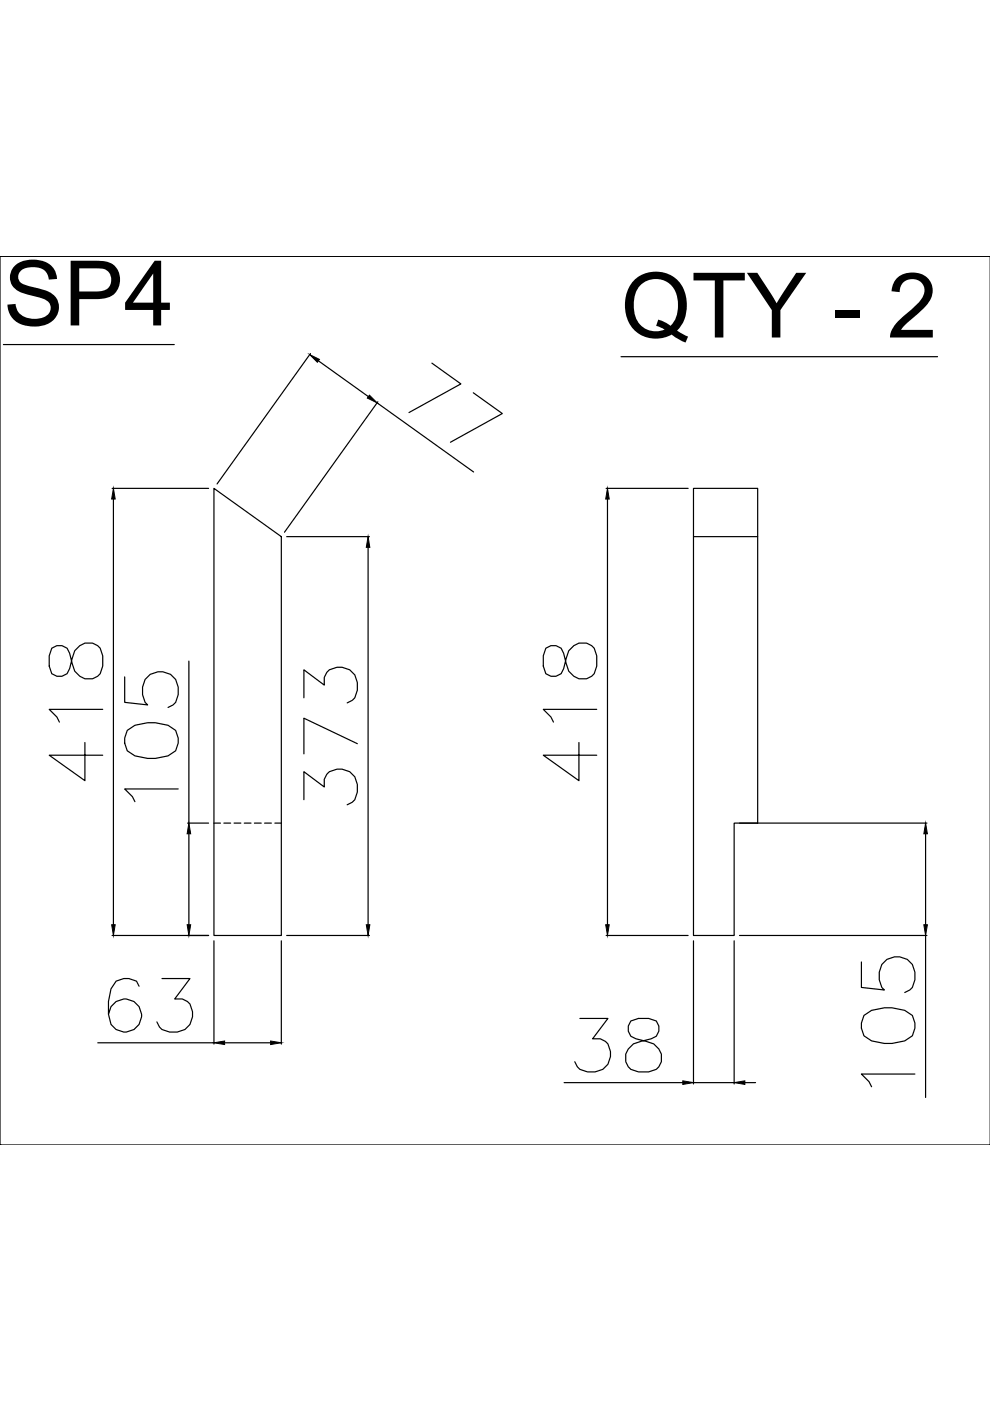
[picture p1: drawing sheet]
<svg xmlns="http://www.w3.org/2000/svg" width="210mm" height="297mm" viewBox="0 0 210 297" stroke-linecap="round" stroke-linejoin="round" font-family="sans-serif">
<defs><g id="words">
<g font-size="19.2">
<text x=".7" y="69">SP4</text>
<text x="131.7" y="71.6">QTY - 2 S</text>
</g>
</g></defs>
<!-- layer: 0 -->
<g fill="none" stroke="#000" stroke-width=".25">
<path d="M0 54.3h.1M0 54.3v188.5h210M0 54.3h210M.7 73.1h36.2M65.8 75l-19.8 27.6M67.5 76.5l10.6 7.6M91.6 77l6.1 4.4-11 6.1M131.7 75.6h67.1M80 85.4l20.4 14.7M80.1 85.2l-19.8 27.6M100.4 83.3l6.1 4.4-11 6.1M23.8 103.5h20.4"/>
<path d="M24 105.8v90.3M45.4 103.5l14.2 10.3v84.5h-14.2zM60.8 113.8h17.5M78 116v80.1M128.5 103.5h17.4M128.8 105.8v90.3M147 103.5h13.6v71h-4.9v23.8h-8.7zM147 113.8h13.6M11 137.4l-.6 1.7v2.1l.6 1.6a2.3 2.3 0 0 0 3.8-1l.5-2.2a3.4 3.4 0 0 1 2.2-3.1 3.4 3.4 0 0 1 3.7 .9l.6 1.7v2.1a2.97 2.97 0 0 1-1.8 2.6 2.97 2.97 0 0 1-3.1-.4l-1.1-1.1-1-3.8a2.3 2.3 0 0 0-3.8-1.1zM115.7 137.4l-.5 1.7v2.1l.5 1.6a2.29 2.29 0 0 0 3.8-1l.5-2.2a3.4 3.4 0 0 1 2.3-3.1 3.4 3.4 0 0 1 3.7 .9l.5 1.7v2.1a2.97 2.97 0 0 1-1.7 2.6 2.97 2.97 0 0 1-3.1-.4l-1.1-1.1-1.1-3.8a2.29 2.29 0 0 0-3.8-1.1zM18 157.4v8.1l-7.6-5.4h11.4M21.8 150.4h-11.4l1.7 1.6 .5 1.1"/>
<path d="M26.4 143.5v5.4l4.9 .6a4.4 4.4 0 0 1 .5-6.5 3.9 3.9 0 0 1 4.5 .1 3.9 3.9 0 0 1 1.5 4.2l-.6 1.6-.5 .6-1.1 .5M27 154.9l1.6-1.1 2.7-.6h1.6l2.7 .6 1.6 1.1 .6 1.6v1.1l-.6 1.6-1.6 1.1-2.7 .5h-1.6l-2.7-.5-1.6-1.1-.6-1.6v-1.1zM40 140.2v34.3M64.4 148v-6l4.3 3.3a3.1 3.1 0 0 1 3.8-3.8 3.8 3.8 0 0 1 3.3 4.8l-.6 1.7-.5 .5-1.1 .5M75.8 157.7l-11.4-5.4v7.5M122.7 157.4v8.1l-7.5-5.4h11.3M126.5 150.4h-11.3l1.6 1.6 .5 1.1M37.8 167.3h-11.4l1.7 1.6 .5 1.1M39.8 174.5h4.4M40 176.8v19.3M64.4 169.6v-6l4.3 3.3a3.1 3.1 0 0 1 3.8-3.8 3.8 3.8 0 0 1 3.3 4.8l-.6 1.7-.5 .5-1.1 .5M156.8 174.5h39.7"/>
<path d="M196.2 176.8v19.3M23.8 198.3h20.4M45.4 199.5v21.9M59.6 199.5v21.9M60.8 198.3h17.5M128.5 198.3h17.4M147 199.5v30.3M155.7 199.5v30.3M156.8 198.3h39.7M196.2 198.3v34.4M29.5 209.1l-.6-1.1-1.6-.5h-1.1l-1.6 .5-1.1 1.6-.5 2.7v2.7l.5 2.2a3.5 3.5 0 0 0 5.7 .4 3.5 3.5 0 0 0-1.4-5.6 3.5 3.5 0 0 0-4.8 3M34.3 207.5h6l-3.3 4.3a3.1 3.1 0 0 1 3.8 3.8 3.8 3.8 0 0 1-4.8 3.2l-1.7-.5-.5-.6-.5-1"/>
<path d="M122.9 215.9h6l-3.3 4.3a3.1 3.1 0 0 1 3.8 3.8 3.8 3.8 0 0 1-4.8 3.3l-1.7-.6-.5-.5-.5-1.1M133.8 216.5a2.29 2.29 0 0 0 1 3.7l2.2 .6a3.4 3.4 0 0 1 3.1 2.2 3.4 3.4 0 0 1-1 3.7l-1.6 .6h-2.1a2.97 2.97 0 0 1-2.6-1.8 2.97 2.97 0 0 1 .4-3.1l1.1-1.1 3.8-1.1a2.29 2.29 0 0 0 1-3.7l-1.6-.6h-2.1zM182.6 203.9v5.5l4.9 .5a4.4 4.4 0 0 1 .5-6.5 3.9 3.9 0 0 1 4.5 .1 3.9 3.9 0 0 1 1.5 4.2l-.6 1.7-.5 .5-1.1 .5M183.2 215.3l1.6-1.1 2.7-.5h1.6l2.7 .5 1.6 1.1 .6 1.6v1.1l-.6 1.6-1.6 1.1-2.7 .5h-1.6l-2.7-.5-1.6-1.1-.6-1.6v-1.1zM20.7 221.1h24.7M47.6 221.1h9.8M119.6 229.5h25.2M147 229.5h8.7M157.9 229.5h2.3M194 227.7h-11.4l1.7 1.6 .5 1.1M0 242.8h.1"/>
</g>
<!-- layer: HIDDEN -->
<path d="M45.4 174.5h1.3M47.5 174.5h1.4M49.6 174.5h1.5M51.8 174.5h1.4M53.9 174.5h1.5M56.1 174.5h1.4M58.3 174.5h1.3" fill="none" stroke="#000" stroke-width=".25"/>
<!-- layer: 0 -->
<g fill="#000" stroke="#000" stroke-width=".21">
<path d="M65.7 75.2l2 1-.4 .6zM78.3 83.8l1.7 1.6-2.1-1zM24 103.5l.4 2.3h-.7zM78 113.8l.4 2.2h-.7zM128.8 103.5l.4 2.3h-.8zM40 174.5l.4 2.3h-.7zM196.2 174.5l.4 2.3h-.7zM23.7 196.1h.7l-.4 2.2zM39.7 196.1h.7l-.4 2.2zM77.7 196.1h.7l-.4 2.2zM128.4 196.1h.8l-.4 2.2zM195.9 196.1h.7l-.4 2.2z"/>
<path d="M45.4 221.1l2.2-.4v.8zM57.4 220.7l2.2 .4-2.2 .4zM144.8 229.2l2.2 .3-2.2 .4zM155.7 229.5l2.2-.3v.7z"/>
</g>
<use href="#words"/>
</svg>
